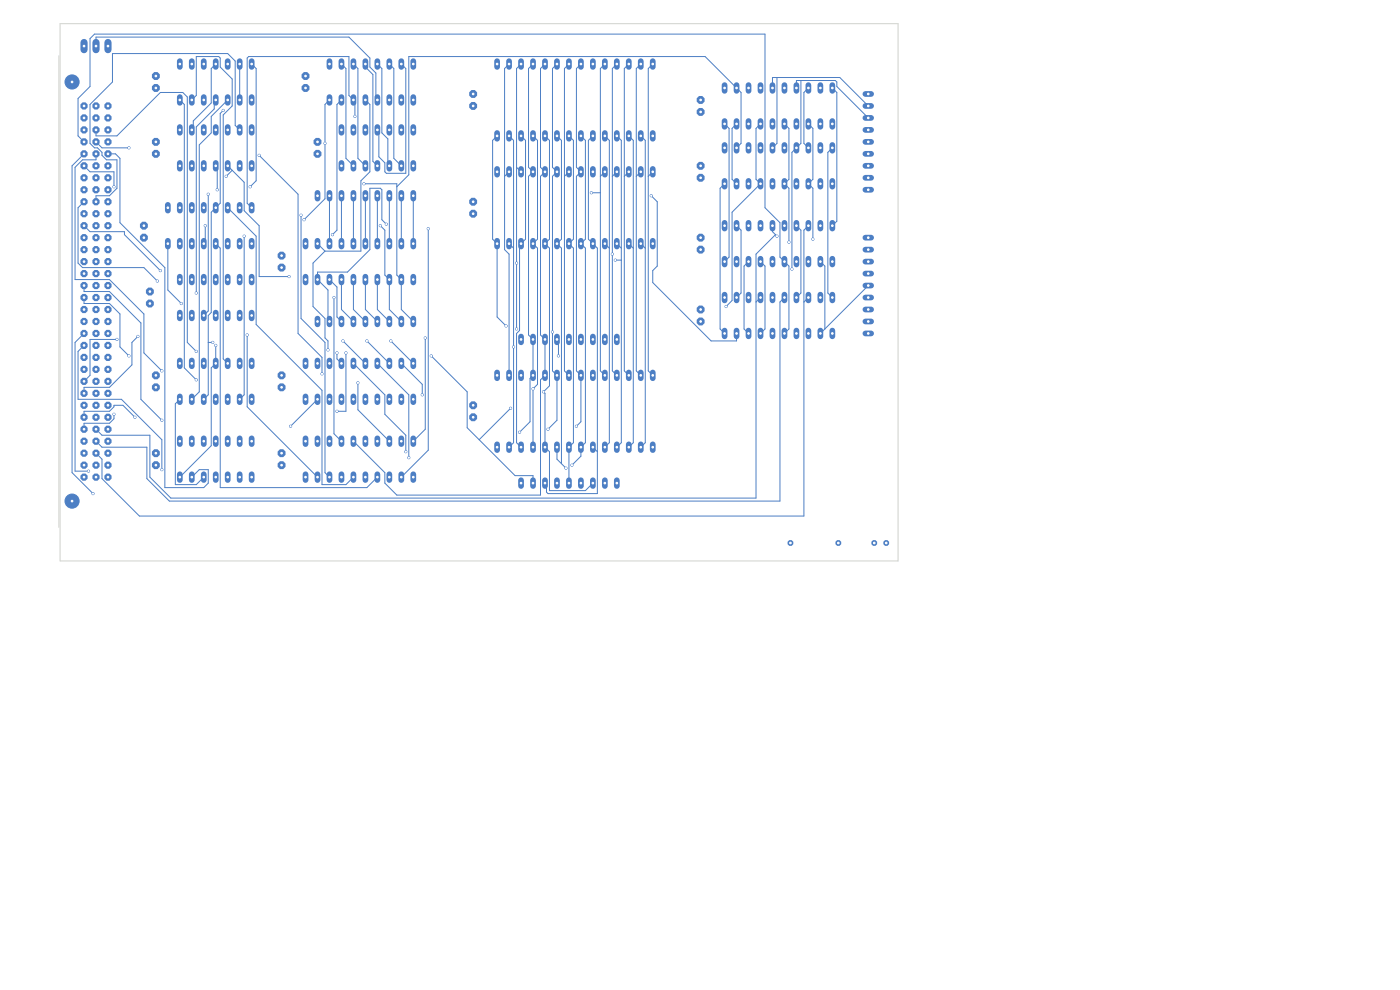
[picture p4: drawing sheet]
<svg xmlns="http://www.w3.org/2000/svg" width="297mm" height="210mm" viewBox="0 0 297 210" stroke-linecap="round" stroke-linejoin="round" font-family="sans-serif">
<g fill="none" stroke="#4d7fc4" stroke-width="1.2">
<path d="M38.1 26.9v1.3M38.1 34.6v1.2M40.7 26.9v1.3M40.7 34.6v1.2M43.2 26.9v1.3M43.2 34.6v1.2M45.8 26.9v1.3M45.8 34.6v1.2M48.3 26.9v1.3M48.3 34.6v1.2M50.8 26.9v1.3M50.8 34.6v1.2"/>
<path d="M53.4 26.9v1.3M53.4 34.6v1.2M153.7 30.8v1.2M153.7 38.4v1.2M156.3 30.8v1.2M156.3 38.4v1.2M158.8 30.8v1.2M158.8 38.4v1.2M161.3 30.8v1.2M161.3 38.4v1.2M163.9 30.8v1.2M163.9 38.4v1.2"/>
<path d="M166.4 30.8v1.2M166.4 38.4v1.2M169 30.8v1.2M169 38.4v1.2M171.5 30.8v1.2M171.5 38.4v1.2M174 30.8v1.2M174 38.4v1.2M176.6 30.8v1.2M176.6 38.4v1.2M35.6 43.5v1.2M35.6 51.1v1.2"/>
<path d="M38.1 43.5v1.2M38.1 51.1v1.2M38.1 58.7v1.2M40.7 43.5v1.2M40.7 51.1v1.2M40.7 58.7v1.2M43.2 43.5v1.2M43.2 51.1v1.2M43.2 58.7v1.2M45.8 43.5v1.2M45.8 51.1v1.2M45.8 58.7v1.2"/>
<path d="M48.3 43.5v1.2M48.3 51.1v1.2M48.3 58.7v1.2M50.8 43.5v1.2M50.8 51.1v1.2M50.8 58.7v1.2M53.4 43.5v1.2M53.4 51.1v1.2M53.4 58.7v1.2M183.6 58h1.2M183.6 55.5h1.2M183.6 53h1.2"/>
<path d="M183.6 50.4h1.2M38.1 66.3v1.2M40.7 66.3v1.2M43.2 66.3v1.2M45.8 66.3v1.2M48.3 66.3v1.2M50.8 66.3v1.2M53.4 66.3v1.2M183.6 70.7h1.2M183.6 68.2h1.2M183.6 65.7h1.2M183.6 63.1h1.2"/>
<path d="M183.6 60.6h1.2"/>
</g>
<g fill="#4d7fc4">
<circle cx="177.8" cy="115.2" r=".66"/>
<circle cx="167.7" cy="115.2" r=".66"/>
</g>
<g fill="none" stroke="#4d7fc4" stroke-width="1.2">
<path d="M67.4 67.6v1.2M69.9 67.6v1.2M72.4 67.6v1.2M75 67.6v1.2M77.5 67.6v1.2M80.1 67.6v1.2M82.6 67.6v1.2M85.1 67.6v1.2M87.7 67.6v1.2M105.5 79v1.2M108 79v1.2M110.5 79v1.2"/>
<path d="M113.1 79v1.2M115.6 79v1.2M118.2 79v1.2M120.7 79v1.2M123.2 79v1.2M125.8 79v1.2M128.3 79v1.2M130.9 79v1.2M133.4 79v1.2M135.9 79v1.2M138.5 79v1.2M105.5 94.3v1.2"/>
<path d="M108 94.3v1.2M110.5 94.3v1.2M113.1 94.3v1.2M115.6 94.3v1.2M118.2 94.3v1.2M120.7 94.3v1.2M123.2 94.3v1.2M125.8 94.3v1.2M128.3 94.3v1.2M130.9 94.3v1.2M133.4 94.3v1.2M135.9 94.3v1.2"/>
<path d="M138.5 94.3v1.2"/>
</g>
<g fill="#4d7fc4">
<circle cx="100.4" cy="45.3" r=".91"/>
<circle cx="100.4" cy="42.8" r=".91"/>
<circle cx="100.4" cy="88.5" r=".91"/>
<circle cx="100.4" cy="86" r=".91"/>
<circle cx="148.6" cy="23.7" r=".91"/>
<circle cx="148.6" cy="21.2" r=".91"/>
<circle cx="33.1" cy="82.2" r=".91"/>
<circle cx="33.1" cy="79.6" r=".91"/>
<circle cx="148.6" cy="53" r=".91"/>
<circle cx="148.6" cy="50.4" r=".91"/>
</g>
<g fill="none" stroke="#4d7fc4" stroke-width="1.2">
<path d="M38.1 93v1.2M40.7 93v1.2M43.2 93v1.2M45.8 93v1.2M48.3 93v1.2M50.8 93v1.2M53.4 93v1.2M38.1 100.6v1.2M40.7 100.6v1.2M43.2 100.6v1.2M45.8 100.6v1.2M48.3 100.6v1.2"/>
<path d="M50.8 100.6v1.2M53.4 100.6v1.2"/>
</g>
<g fill="#4d7fc4">
<circle cx="30.5" cy="50.4" r=".91"/>
<circle cx="30.5" cy="47.9" r=".91"/>
<circle cx="64.8" cy="18.7" r=".91"/>
<circle cx="64.8" cy="16.1" r=".91"/>
</g>
<path d="M110.5 101.9v1.2M113.1 101.9v1.2M115.6 101.9v1.2M118.2 101.9v1.2M120.7 101.9v1.2M123.2 101.9v1.2M125.8 101.9v1.2M128.3 101.9v1.2M130.9 101.9v1.2" fill="none" stroke="#4d7fc4" stroke-width="1.2"/>
<g fill="#4d7fc4">
<circle cx="33.1" cy="18.7" r=".91"/>
<circle cx="33.1" cy="16.1" r=".91"/>
</g>
<g fill="none" stroke="#4d7fc4" stroke-width="1.2">
<path d="M38.1 13v1.2M40.7 13v1.2M43.2 13v1.2M45.8 13v1.2M48.3 13v1.2M50.8 13v1.2M53.4 13v1.2M69.9 13v1.2M72.4 13v1.2M75 13v1.2M77.5 13v1.2M80.1 13v1.2"/>
<path d="M82.6 13v1.2M85.1 13v1.2M87.7 13v1.2M38.1 20.6v1.2M40.7 20.6v1.2M43.2 20.6v1.2M45.8 20.6v1.2M48.3 20.6v1.2M50.8 20.6v1.2M53.4 20.6v1.2M69.9 20.6v1.2M72.4 20.6v1.2"/>
<path d="M75 20.6v1.2M77.5 20.6v1.2M80.1 20.6v1.2M82.6 20.6v1.2M85.1 20.6v1.2M87.7 20.6v1.2M105.5 35.8v1.3M108 35.8v1.3M110.5 35.8v1.3M113.1 35.8v1.3M115.6 35.8v1.3M118.2 35.8v1.3"/>
<path d="M120.7 35.8v1.3M123.2 35.8v1.3M125.8 35.8v1.3M128.3 35.8v1.3M130.9 35.8v1.3M133.4 35.8v1.3M135.9 35.8v1.3M138.5 35.8v1.3M105.5 51.1v1.2M108 51.1v1.2M110.5 51.1v1.2M113.1 51.1v1.2"/>
<path d="M115.6 51.1v1.2M118.2 51.1v1.2M120.7 51.1v1.2M123.2 51.1v1.2M125.8 51.1v1.2M128.3 51.1v1.2M130.9 51.1v1.2M133.4 51.1v1.2M135.9 51.1v1.2M138.5 51.1v1.2M153.7 47.3v1.2M153.7 54.9v1.2"/>
<path d="M156.3 47.3v1.2M156.3 54.9v1.2M158.8 47.3v1.2M158.8 54.9v1.2M161.3 47.3v1.2M161.3 54.9v1.2M163.9 47.3v1.2M163.9 54.9v1.2M166.4 47.3v1.2M166.4 54.9v1.2M169 47.3v1.2M169 54.9v1.2"/>
<path d="M171.5 47.3v1.2M171.5 54.9v1.2M174 47.3v1.2M174 54.9v1.2M176.6 47.3v1.2M176.6 54.9v1.2"/>
</g>
<g fill="#4d7fc4">
<circle cx="188" cy="115.2" r=".66"/>
<circle cx="185.5" cy="115.2" r=".66"/>
</g>
<path d="M67.4 40.9v1.2M69.9 40.9v1.2M72.4 40.9v1.2M75 40.9v1.2M77.5 40.9v1.2M80.1 40.9v1.2M82.6 40.9v1.2M85.1 40.9v1.2M87.7 40.9v1.2" fill="none" stroke="#4d7fc4" stroke-width="1.2"/>
<path d="M17.8 9v1.5M20.4 9v1.5M22.9 9v1.5" fill="none" stroke="#4d7fc4" stroke-width="1.5"/>
<g fill="#4d7fc4">
<circle cx="100.4" cy="22.5" r=".91"/>
<circle cx="100.4" cy="19.9" r=".91"/>
<circle cx="33.1" cy="98.7" r=".91"/>
<circle cx="33.1" cy="96.1" r=".91"/>
</g>
<g fill="none" stroke="#4d7fc4" stroke-width="1.2">
<path d="M153.7 62.5v1.2M153.7 70.1v1.2M156.3 62.5v1.2M156.3 70.1v1.2M158.8 62.5v1.2M158.8 70.1v1.2M161.3 62.5v1.2M161.3 70.1v1.2M163.9 62.5v1.2M163.9 70.1v1.2M166.4 62.5v1.2M166.4 70.1v1.2"/>
<path d="M169 62.5v1.2M169 70.1v1.2M171.5 62.5v1.2M171.5 70.1v1.2M174 62.5v1.2M174 70.1v1.2M176.6 62.5v1.2M176.6 70.1v1.2"/>
</g>
<g fill="#4d7fc4">
<circle cx="31.8" cy="64.4" r=".91"/>
<circle cx="31.8" cy="61.8" r=".91"/>
</g>
<g fill="none" stroke="#4d7fc4" stroke-width="1.2">
<path d="M105.5 13v1.2M108 13v1.2M110.5 13v1.2M113.1 13v1.2M115.6 13v1.2M118.2 13v1.2M120.7 13v1.2M123.2 13v1.2M125.8 13v1.2M128.3 13v1.2M130.9 13v1.2M133.4 13v1.2"/>
<path d="M135.9 13v1.2M138.5 13v1.2M105.5 28.2v1.2M108 28.2v1.2M110.5 28.2v1.2M113.1 28.2v1.2M115.6 28.2v1.2M118.2 28.2v1.2M120.7 28.2v1.2M123.2 28.2v1.2M125.8 28.2v1.2M128.3 28.2v1.2"/>
<path d="M130.9 28.2v1.2M133.4 28.2v1.2M135.9 28.2v1.2M138.5 28.2v1.2M64.8 76.5v1.2M67.4 76.5v1.2M69.9 76.5v1.2M72.4 76.5v1.2M75 76.5v1.2M77.5 76.5v1.2M80.1 76.5v1.2M82.6 76.5v1.2"/>
<path d="M85.1 76.5v1.2M87.7 76.5v1.2M64.8 84.1v1.2M64.8 93v1.2M67.4 84.1v1.2M67.4 93v1.2M69.9 84.1v1.2M69.9 93v1.2M72.4 84.1v1.2M72.4 93v1.2M75 84.1v1.2M75 93v1.2"/>
<path d="M77.5 84.1v1.2M77.5 93v1.2M80.1 84.1v1.2M80.1 93v1.2M82.6 84.1v1.2M82.6 93v1.2M85.1 84.1v1.2M85.1 93v1.2M87.7 84.1v1.2M87.7 93v1.2M64.8 100.6v1.2M67.4 100.6v1.2"/>
<path d="M69.9 100.6v1.2M72.4 100.6v1.2M75 100.6v1.2M77.5 100.6v1.2M80.1 100.6v1.2M82.6 100.6v1.2M85.1 100.6v1.2M87.7 100.6v1.2"/>
</g>
<g fill="#4d7fc4" stroke="#4d7fc4" stroke-width=".21">
<circle cx="15.3" cy="106.3" r="1.5"/>
<circle cx="15.3" cy="17.4" r="1.5"/>
</g>
<g fill="#4d7fc4">
<circle cx="17.8" cy="101.2" r=".82"/>
<circle cx="17.8" cy="98.7" r=".82"/>
<circle cx="17.8" cy="96.1" r=".82"/>
<circle cx="17.8" cy="93.6" r=".82"/>
<circle cx="17.8" cy="91.1" r=".82"/>
<circle cx="17.8" cy="88.5" r=".82"/>
<circle cx="17.8" cy="86" r=".82"/>
<circle cx="17.8" cy="83.4" r=".82"/>
<circle cx="17.8" cy="80.9" r=".82"/>
<circle cx="17.8" cy="78.4" r=".82"/>
<circle cx="17.8" cy="75.8" r=".82"/>
<circle cx="17.8" cy="73.3" r=".82"/>
<circle cx="17.8" cy="70.7" r=".82"/>
<circle cx="17.8" cy="68.2" r=".82"/>
<circle cx="17.8" cy="65.7" r=".82"/>
<circle cx="17.8" cy="63.1" r=".82"/>
<circle cx="17.8" cy="60.6" r=".82"/>
<circle cx="17.8" cy="58" r=".82"/>
<circle cx="17.8" cy="55.5" r=".82"/>
<circle cx="17.8" cy="53" r=".82"/>
<circle cx="17.8" cy="50.4" r=".82"/>
<circle cx="17.8" cy="47.9" r=".82"/>
<circle cx="17.8" cy="45.3" r=".82"/>
<circle cx="17.8" cy="42.8" r=".82"/>
<circle cx="17.8" cy="40.3" r=".82"/>
<circle cx="17.8" cy="37.7" r=".82"/>
<circle cx="17.8" cy="35.2" r=".82"/>
<circle cx="17.8" cy="32.6" r=".82"/>
<circle cx="17.8" cy="30.1" r=".82"/>
<circle cx="17.8" cy="27.6" r=".82"/>
<circle cx="17.8" cy="25" r=".82"/>
<circle cx="17.8" cy="22.5" r=".82"/>
<circle cx="20.4" cy="101.2" r=".82"/>
<circle cx="20.4" cy="98.7" r=".82"/>
<circle cx="20.4" cy="96.1" r=".82"/>
<circle cx="20.4" cy="93.6" r=".82"/>
<circle cx="20.4" cy="91.1" r=".82"/>
<circle cx="20.4" cy="88.5" r=".82"/>
<circle cx="20.4" cy="86" r=".82"/>
<circle cx="20.4" cy="83.4" r=".82"/>
<circle cx="20.4" cy="80.9" r=".82"/>
<circle cx="20.4" cy="78.4" r=".82"/>
<circle cx="20.4" cy="75.8" r=".82"/>
<circle cx="20.4" cy="73.3" r=".82"/>
<circle cx="20.4" cy="70.7" r=".82"/>
<circle cx="20.4" cy="68.2" r=".82"/>
<circle cx="20.4" cy="65.7" r=".82"/>
<circle cx="20.4" cy="63.1" r=".82"/>
<circle cx="20.4" cy="60.6" r=".82"/>
<circle cx="20.4" cy="58" r=".82"/>
<circle cx="20.4" cy="55.5" r=".82"/>
<circle cx="20.4" cy="53" r=".82"/>
<circle cx="20.4" cy="50.4" r=".82"/>
<circle cx="20.4" cy="47.9" r=".82"/>
<circle cx="20.4" cy="45.3" r=".82"/>
<circle cx="20.4" cy="42.8" r=".82"/>
<circle cx="20.4" cy="40.3" r=".82"/>
<circle cx="20.4" cy="37.7" r=".82"/>
<circle cx="20.4" cy="35.2" r=".82"/>
<circle cx="20.4" cy="32.6" r=".82"/>
<circle cx="20.4" cy="30.1" r=".82"/>
<circle cx="20.4" cy="27.6" r=".82"/>
<circle cx="20.4" cy="25" r=".82"/>
<circle cx="20.4" cy="22.5" r=".82"/>
<circle cx="22.9" cy="101.2" r=".82"/>
<circle cx="22.9" cy="98.7" r=".82"/>
<circle cx="22.9" cy="96.1" r=".82"/>
<circle cx="22.9" cy="93.6" r=".82"/>
<circle cx="22.9" cy="91.1" r=".82"/>
<circle cx="22.9" cy="88.5" r=".82"/>
<circle cx="22.9" cy="86" r=".82"/>
<circle cx="22.9" cy="83.4" r=".82"/>
<circle cx="22.9" cy="80.9" r=".82"/>
<circle cx="22.9" cy="78.4" r=".82"/>
<circle cx="22.9" cy="75.8" r=".82"/>
<circle cx="22.9" cy="73.3" r=".82"/>
<circle cx="22.9" cy="70.7" r=".82"/>
<circle cx="22.9" cy="68.2" r=".82"/>
<circle cx="22.9" cy="65.7" r=".82"/>
<circle cx="22.9" cy="63.1" r=".82"/>
<circle cx="22.9" cy="60.6" r=".82"/>
<circle cx="22.9" cy="58" r=".82"/>
<circle cx="22.9" cy="55.5" r=".82"/>
<circle cx="22.9" cy="53" r=".82"/>
<circle cx="22.9" cy="50.4" r=".82"/>
<circle cx="22.9" cy="47.9" r=".82"/>
<circle cx="22.9" cy="45.3" r=".82"/>
<circle cx="22.9" cy="42.8" r=".82"/>
<circle cx="22.9" cy="40.3" r=".82"/>
<circle cx="22.9" cy="37.7" r=".82"/>
<circle cx="22.9" cy="35.2" r=".82"/>
<circle cx="22.9" cy="32.6" r=".82"/>
<circle cx="22.9" cy="30.1" r=".82"/>
<circle cx="22.9" cy="27.6" r=".82"/>
<circle cx="22.9" cy="25" r=".82"/>
<circle cx="22.9" cy="22.5" r=".82"/>
<circle cx="59.7" cy="98.7" r=".91"/>
<circle cx="59.7" cy="96.1" r=".91"/>
<circle cx="33.1" cy="32.6" r=".91"/>
<circle cx="33.1" cy="30.1" r=".91"/>
</g>
<g fill="none" stroke="#4d7fc4" stroke-width="1.2">
<path d="M72.4 26.9v1.3M72.4 34.6v1.2M75 26.9v1.3M75 34.6v1.2M77.5 26.9v1.3M77.5 34.6v1.2M80.1 26.9v1.3M80.1 34.6v1.2M82.6 26.9v1.3M82.6 34.6v1.2M85.1 26.9v1.3M85.1 34.6v1.2"/>
<path d="M87.7 26.9v1.3M87.7 34.6v1.2M64.8 51.1v1.2M64.8 58.7v1.2M67.4 51.1v1.2M67.4 58.7v1.2M69.9 51.1v1.2M69.9 58.7v1.2M72.4 51.1v1.2M72.4 58.7v1.2M75 51.1v1.2M75 58.7v1.2"/>
<path d="M77.5 51.1v1.2M77.5 58.7v1.2M80.1 51.1v1.2M80.1 58.7v1.2M82.6 51.1v1.2M82.6 58.7v1.2M85.1 51.1v1.2M85.1 58.7v1.2M87.7 51.1v1.2M87.7 58.7v1.2M110.5 71.4v1.2M113.1 71.4v1.2"/>
<path d="M115.6 71.4v1.2M118.2 71.4v1.2M120.7 71.4v1.2M123.2 71.4v1.2M125.8 71.4v1.2M128.3 71.4v1.2M130.9 71.4v1.2"/>
</g>
<g fill="#4d7fc4">
<circle cx="148.6" cy="37.7" r=".91"/>
<circle cx="148.6" cy="35.2" r=".91"/>
<circle cx="59.7" cy="82.2" r=".91"/>
<circle cx="59.7" cy="79.6" r=".91"/>
<circle cx="67.4" cy="32.6" r=".91"/>
<circle cx="67.4" cy="30.1" r=".91"/>
<circle cx="148.6" cy="68.2" r=".91"/>
<circle cx="148.6" cy="65.7" r=".91"/>
</g>
<g fill="none" stroke="#4d7fc4" stroke-width="1.2">
<path d="M153.7 18.1v1.2M156.3 18.1v1.2M158.8 18.1v1.2M161.3 18.1v1.2M163.9 18.1v1.2M166.4 18.1v1.2M169 18.1v1.2M171.5 18.1v1.2M174 18.1v1.2M176.6 18.1v1.2M153.7 25.7v1.2M156.3 25.7v1.2"/>
<path d="M158.8 25.7v1.2M161.3 25.7v1.2M163.9 25.7v1.2M166.4 25.7v1.2M169 25.7v1.2M171.5 25.7v1.2M174 25.7v1.2M176.6 25.7v1.2M38.1 76.5v1.2M40.7 76.5v1.2M43.2 76.5v1.2M45.8 76.5v1.2"/>
<path d="M48.3 76.5v1.2M50.8 76.5v1.2M53.4 76.5v1.2M38.1 84.1v1.2M40.7 84.1v1.2M43.2 84.1v1.2M45.8 84.1v1.2M48.3 84.1v1.2M50.8 84.1v1.2M53.4 84.1v1.2"/>
</g>
<g fill="#4d7fc4">
<circle cx="59.7" cy="56.8" r=".91"/>
<circle cx="59.7" cy="54.2" r=".91"/>
</g>
<path d="M183.6 19.9h1.2M183.6 37.7h1.2M183.6 35.2h1.2M183.6 32.6h1.2M183.6 30.1h1.2M183.6 27.6h1.2M183.6 25h1.2M183.6 22.5h1.2M183.6 40.3h1.2" fill="none" stroke="#4d7fc4" stroke-width="1.2"/>
<g fill="#4d7fc4" stroke="#4d7fc4" stroke-width=".21">
<circle cx="82" cy="47.6" r=".23"/>
<circle cx="154" cy="65" r=".23"/>
<circle cx="34" cy="57.4" r=".23"/>
<circle cx="172.4" cy="50.7" r=".23"/>
<circle cx="33.4" cy="59.6" r=".23"/>
<circle cx="168" cy="57.1" r=".23"/>
<circle cx="80.7" cy="47.9" r=".23"/>
<circle cx="19.7" cy="104.7" r=".23"/>
<circle cx="164.8" cy="50.1" r=".23"/>
<circle cx="73.4" cy="74.9" r=".23"/>
<circle cx="71.5" cy="87.2" r=".23"/>
<circle cx="167.4" cy="51.4" r=".23"/>
<circle cx="77.2" cy="39" r=".23"/>
<circle cx="138.2" cy="41.5" r=".23"/>
<circle cx="24.2" cy="39.6" r=".23"/>
<circle cx="61.6" cy="90.4" r=".23"/>
<circle cx="24.2" cy="87.9" r=".23"/>
<circle cx="28.6" cy="88.5" r=".23"/>
<circle cx="82.9" cy="72.3" r=".23"/>
<circle cx="77.8" cy="72.3" r=".23"/>
<circle cx="29.3" cy="71.4" r=".23"/>
<circle cx="24.8" cy="72" r=".23"/>
<circle cx="72.8" cy="72.3" r=".23"/>
<circle cx="71.5" cy="74.9" r=".23"/>
<circle cx="52.4" cy="71.1" r=".23"/>
<circle cx="34.3" cy="99.6" r=".23"/>
<circle cx="18.8" cy="99.9" r=".23"/>
<circle cx="90.2" cy="71.7" r=".23"/>
<circle cx="75.9" cy="81.2" r=".23"/>
<circle cx="27.4" cy="75.5" r=".23"/>
<circle cx="34.3" cy="89.1" r=".23"/>
<circle cx="41.6" cy="62.2" r=".23"/>
<circle cx="70.8" cy="63.1" r=".23"/>
<circle cx="61.3" cy="58.7" r=".23"/>
<circle cx="48" cy="37.4" r=".23"/>
<circle cx="27.4" cy="31.4" r=".23"/>
<circle cx="45.8" cy="73.3" r=".23"/>
<circle cx="69.6" cy="74.2" r=".23"/>
<circle cx="34.3" cy="78.7" r=".23"/>
<circle cx="41.6" cy="74.5" r=".23"/>
<circle cx="108.3" cy="86.6" r=".23"/>
<circle cx="91.5" cy="75.5" r=".23"/>
<circle cx="86.1" cy="95.8" r=".23"/>
<circle cx="86.7" cy="97.1" r=".23"/>
<circle cx="121.3" cy="98.7" r=".23"/>
<circle cx="89.6" cy="83.8" r=".23"/>
<circle cx="120.1" cy="99.3" r=".23"/>
<circle cx="115.3" cy="83.1" r=".23"/>
<circle cx="113.1" cy="82.5" r=".23"/>
<circle cx="110.2" cy="91.7" r=".23"/>
<circle cx="118.5" cy="75.5" r=".23"/>
<circle cx="122.3" cy="90.4" r=".23"/>
<circle cx="117.2" cy="70.4" r=".23"/>
<circle cx="116.3" cy="91.1" r=".23"/>
<circle cx="43.5" cy="47.9" r=".23"/>
<circle cx="68.9" cy="30.4" r=".23"/>
<circle cx="108.9" cy="73.6" r=".23"/>
<circle cx="64.5" cy="46.6" r=".23"/>
<circle cx="70.5" cy="49.8" r=".23"/>
<circle cx="109.6" cy="55.8" r=".23"/>
<circle cx="109.6" cy="69.8" r=".23"/>
<circle cx="75.3" cy="24.7" r=".23"/>
<circle cx="107.4" cy="69.1" r=".23"/>
<circle cx="45.1" cy="72.6" r=".23"/>
<circle cx="47.4" cy="23.4" r=".23"/>
<circle cx="130.5" cy="55.2" r=".23"/>
<circle cx="129.9" cy="53.9" r=".23"/>
<circle cx="125.5" cy="40.9" r=".23"/>
<circle cx="46.1" cy="40.3" r=".23"/>
<circle cx="90.9" cy="48.5" r=".23"/>
<circle cx="63.9" cy="45.7" r=".23"/>
<circle cx="38.5" cy="64.4" r=".23"/>
<circle cx="41.6" cy="80.6" r=".23"/>
<circle cx="68.3" cy="79.3" r=".23"/>
<circle cx="55" cy="33" r=".23"/>
<circle cx="53.1" cy="39.6" r=".23"/>
<circle cx="44.2" cy="41.2" r=".23"/>
<circle cx="51.8" cy="50.1" r=".23"/>
</g>
<g fill="none" stroke="#4d7fc4" stroke-width=".21">
<path d="M20.4 9.8v-1.9h53.6l4.5 4.4v1.9l1.2 1.3v5.4l.4 .3M45.8 13.6l-1 .9v7.3l-3.8 3.9v1.5l-.3 .4M50.8 13.6v7.6M53.4 13.6l.9 .9v23.9l-1.2 1.2M72.4 13.6l1 .9v19.1l1.6 1.6M75 13.6l.9 .9v19.1l1.6 1.6M77.5 13.6v.6l1.6 1.6v18.4l1 1M80.1 13.6l.9 .9v13.7l1.3 1.3v5.4l.3 .3M82.6 13.6l.9 .9v19.1l1.6 1.6M85.1 13.6l1 .9v22.3h-4.1l-.4-.4v-1.9l-1.2-1.2v-5.4l-.3-.3M108 13.6l-1 .9v38.5l1 .9v25.7M110.5 13.6l-.9 .9v55.3"/>
<path d="M113.1 13.6l-1 .9v21l1 .9-1 1v33.7l1 .9v7.6l-.7 .7v9.2l-2.2 2.2M115.6 13.6l-.9 .9v21l.9 .9-.9 1v33.7l.9 .9v7.6l-.9 1v24.4h-30.5l-2.6-2.5v-2.2l-6.6-6.7M118.2 13.6l-1 .9v21l1 .9-1 1v41.3l1 .9v9.6l-1.9 1.9M120.7 13.6l-1 .9v64.2l1 .9M123.2 13.6l-.9 .9v21l.9 .9-.9 1v41.3l.9 .9v9.9l-.9 .9M128.3 13.6l-.9 .9v64.2l.9 .9M130.9 13.6l-1 .9v64.2l1 .9M133.4 13.6l-1 .9v64.2l1 .9M135.9 13.6l-.9 .9v64.2l.9 .9M138.5 13.6l-1 .9v64.2l1 .9M163.9 18.7v-2.3h14.3l6 6.1M164.8 16.4v14l-.9 1"/>
<path d="M169 18.7v-1.6h8.2l.3 .3v.9l6.7 6.7M169.9 17.1v13.3l-1.9 1.9v24.8M171.5 18.7l-1 .9v10.8l1 1M176.6 18.7l.9 .9v27.3l-.9 1M17.8 30.1l-1.2-1.3v-7.9l2.5-2.6v-10.1l.9-1h142.3v36.9l3.2 3.1v7.3l1.9 1.9v13.4l-1 .9M17.8 32.6l-2.5 2.6v65.1l4.4 4.4M17.8 35.2l1.3 1.2h5.1v3.2M20.4 32.6v1.3h-2.9l-1.6 1.6v23.8h7.3l7.3 7.3v8.3l3.8 3.8M20.4 27.6v1.2h4.4l9.2-9.2h4.8l.9 1v52l1.9 1.9M20.4 30.1l1.2 1.3h5.8M22.9 32.6h1.6l.9 1v13.6l9.6 9.6v46.6h8.2l1-.9v-2.9h-1.9l-1.6 1.6M38.1 21.2l1 1v55.8l2.5 2.6"/>
<path d="M40.7 21.2l.9-.9v-8.3h4.8l.3 .3v1.9l2.6 2.6v5.7l-1.9 1.9v51.7l.9 1M45.8 21.2l-.4 .3v1.6l-3.8 3.8v35.3M45.8 35.2l.3 .3v4.8M47.4 23.4l-.7 .7v19l-1.9 1.9v21.3l-.6 .6v16.9l-1 .9M48.3 35.2l1 .9M48.3 21.2l-3.5 3.5v3.5l-2.5 2.5v52.4l-1.6 1.6M49.3 36.1l-1.3 1.3M49.3 36.1l2.5 2.6v6l3.2 3.2v10.8h6.3M50.8 27.6l-.9-1v-13.6l-1.6-1.6h-24.4v6l-4.8 4.8v8.2l.9 1h.7l.9 .9v.7l1 .9h2.2v6l-1.6 1.6h-2.8v1.3M55 33l8.2 8.2v29.5l5.1 5.1v3.5M69.9 21.2l-1 1v20l-4.4 4.4M72.4 21.2l-.9 1v26.6l-1 1"/>
<path d="M75.3 24.7v-3.2l-1.3-1.2v-8.3h-21.2l-.4 .3v30.8l1 1M77.2 39h7v19.4l.9 .9v6.4l2.6 2.5M77.5 21.2l1 1v14.2l-1.9 2v14.9h-7.7M105.5 28.8l-1 1v20.9l1 1v15.5l1.9 1.9M108 28.8l.9 1v64.1l-.9 1M108 36.4l-1 1M109.6 35.5l.9 .9M110.5 28.8l1 1v20.9l-1.3 1.3v18.1l-.6 .6v23.2l.9 1M113.1 28.8l.9 1v20.9l-.9 1 .9 .9v28.9l-.9 1v12.4M115.6 28.8l1 1v20.9l-1 1 1 .9v29.2l-1.3 1.3 .3 .3v11.5l1 .9v8.3h7.6l1.6-1.6M118.2 28.8l.9 1v20.9l-.9 1 .9 .9v45.8M120.7 28.8l.9 1v20.9l-.9 1 .9 .9v41.3l-.9 1v7.6"/>
<path d="M120.7 36.4l-1 1M123.2 28.8l1 1v20.9l-1 1 1 .9v41.3l-1 1v1.9l-1.9 1.9M125.8 28.8l-1 1v20.9l1.9 1.9v52.1h-10.4l-.4-.3v-1.6l-.3-.3M128.3 28.8l1 1v64.1l-1 1M128.3 36.4l-.9 1M130.9 36.4l-1 1M130.9 28.8l.9 1v64.1l-.9 1M133.4 36.4l-1 1M133.4 28.8l.9 1v64.1l-.9 1M135.9 28.8l1 1v64.1l-1 1M135.9 36.4l-.9 1M138.5 36.4l-1 1"/>
<path d="M153.7 26.3l1 .9v27.3l-1 1M153.7 39l-.9 .9v29.9l.9 .9M156.3 26.3l-1 .9v10.8l1 1M156.3 31.4l.9-1v-10.8l-7.6-7.6h-62.9v25.1l-2.5 2.5M161.3 26.3l-.9 .9v10.8l.9 1-6 6v18.8l-1.3 1.2M166.4 26.3l1 .9v10.8l-1 1 1 .9v11.5M171.5 26.3l.9 .9v10.8l-.9 1 .9 .9v10.8M176.6 31.4l-1 .9v29.9l1 .9M17.8 47.9l1.3 1.2h7.3v.7l7.6 7.6M17.8 42.8l-1.2 1.3v11.7l.9 1h13l2.9 2.8M35.6 51.7v9.8l2.9 2.9M43.5 47.9v3.5l-.3 .3"/>
<path d="M44.2 41.2v24.8l-1 .9M45.8 51.7l.9 .9v50.8h31.1l2.3-2.2M48.3 44.1l6 6v18.7l14 14v20h5.1l1.6-1.6M51.8 50.1v33.7l-1 .9M63.9 45.7v21.9l5 5v27.7l1 .9M67.4 51.7l1.5 1.6M68.9 53.3l-2.5 2.5v9.2l2.5 2.6v4.1l.7 .6v1.9M69.9 59.3l1.6 1.6v6.3l.9 1M69.9 41.5v10.2M72.4 59.3v6.4l2.6 2.5M72.4 41.5v10.2M75 59.3v6.4l2.5 2.5"/>
<path d="M75 41.5v10.2M77.5 59.3v6.4l2.6 2.5M77.5 41.5v10.2M80.1 59.3v6.4l2.5 2.5M80.1 41.5v10.2M80.7 47.9l.9 .9v9.6l1 .9v6.4l2.5 2.5M82 47.6l-1-1v-6.3l-.3-.4h-2.2v13.1l-4.8 4.7h-6.3v1.6l2.2 2.2v6.4l.3 .3M82.6 41.5v10.2M85.1 41.5v10.2M87.7 41.5v10.2M90.9 48.5v47l-5.8 5.7M108 51.7l.9 .9"/>
<path d="M125.5 40.9h1.9M128.3 51.7l1 .9M130.5 55.2h1.3M130.9 51.7l.9 .9M133.4 51.7l.9 .9M135.9 51.7l1 .9M138.2 41.5l1.2 1.3v13.6l-.9 1v2.5l12.4 12.4h5.4v-1.6M156.3 47.9l.9 .9v13.4l-.9 .9M158.8 55.5l-1 .9v13.4l1 .9M161.3 55.5l1 .9v13.4l-1 .9M163.9 47.9v1.2l.9 1M164.5 49.8l-4.1 4.1v51.8h-124.2l-4.4-4.5v-8.9h-10.2l-1.2-1.2"/>
<path d="M169 47.9l.9 .9v13.4l-.9 .9M171.5 47.9l-1 .9v60.7h-140.9l-8-8v-4.1l-1.2-1.3M174 55.5l1 .9v13.4M17.8 73.3l-1.2 1.2v10.2h9.2l8.5 8.6v6.3M17.8 60.6v1.2h5.4l6.7 6.7v16.2l4.4 4.5M17.8 63.1v1.3h5.4l2.2 2.2v7l2 1.9M17.8 70.7l-1.9 1.9v27.3h2.9M24.8 72h-5.7v7.6l-1.3 1.3M29.3 71.4l-1.3 1.2v4.8l-4.8 4.8h-5.4v1.2M44.2 72.6h.9M45.8 73.3v3.8l-1 .9v16.5l-6.7 6.7M52.4 71.1v15.2l15 14.9"/>
<path d="M70.8 63.1v28.9l1.6 1.6M71.5 74.9v1.2l.9 1M72.8 72.3l4.7 4.8M73.4 74.9v12.3h-1.9M75 77.1l6.6 6.7v4.1l4.5 4.4v3.5M77.8 72.3l4.8 4.8M80.1 77.1l6.6 6.7v13.3M82.9 72.3l4.8 4.8M85.1 77.1l4.5 4.4v2.3M90.2 71.7v19.4l-2.5 2.5M91.5 75.5l7.6 7.6v7.6l10.2 10.2h3.8v1.6M118.2 72l.3 .3v3.2"/>
<path d="M161.3 63.1l-.9 1M166.4 63.1l-.9 1v42.2h-129.6l-4.7-4.8v-6.6h-9.6l-1.2-1.3M171.5 63.1l-1 1M184.2 60.6l-10.2 10.1M17.8 88.5v-1.3h5.4l1-.9v-.3h1.9l2.5 2.5M24.2 87.9v.9l-1 1h-5.4v1.3M38.1 84.7l-.9 1v17.1h4.4l1.6-1.6M67.4 84.7l-5.8 5.7M75.9 81.2v5.7l6.7 6.7M108.3 86.6l-6.7 6.7M118.2 94.9v2.5l1.9 1.9M125.8 94.9l.9 .9"/>
</g>
<path d="M12.5 11.8v100.1M12.7 5h177.8v114h-177.8z" fill="none" stroke="#d0d2cd" stroke-width=".21"/>
<g fill="#fff" stroke="#fff" stroke-width=".21">
<circle cx="82" cy="47.6" r=".13"/>
<circle cx="154" cy="65" r=".13"/>
<circle cx="34" cy="57.4" r=".13"/>
<circle cx="172.4" cy="50.7" r=".13"/>
<circle cx="33.4" cy="59.6" r=".13"/>
<circle cx="168" cy="57.1" r=".13"/>
<circle cx="80.7" cy="47.9" r=".13"/>
<circle cx="19.7" cy="104.7" r=".13"/>
<circle cx="164.8" cy="50.1" r=".13"/>
<circle cx="73.4" cy="74.9" r=".13"/>
<circle cx="71.5" cy="87.2" r=".13"/>
<circle cx="167.4" cy="51.4" r=".13"/>
<circle cx="77.2" cy="39" r=".13"/>
<circle cx="138.2" cy="41.5" r=".13"/>
<circle cx="24.2" cy="39.6" r=".13"/>
<circle cx="61.6" cy="90.4" r=".13"/>
<circle cx="24.2" cy="87.9" r=".13"/>
<circle cx="28.6" cy="88.5" r=".13"/>
<circle cx="82.9" cy="72.3" r=".13"/>
<circle cx="77.8" cy="72.3" r=".13"/>
<circle cx="29.3" cy="71.4" r=".13"/>
<circle cx="24.8" cy="72" r=".13"/>
<circle cx="72.8" cy="72.3" r=".13"/>
<circle cx="71.5" cy="74.9" r=".13"/>
<circle cx="52.4" cy="71.1" r=".13"/>
<circle cx="34.3" cy="99.6" r=".13"/>
<circle cx="18.8" cy="99.9" r=".13"/>
<circle cx="90.2" cy="71.7" r=".13"/>
<circle cx="75.9" cy="81.2" r=".13"/>
<circle cx="27.4" cy="75.5" r=".13"/>
<circle cx="34.3" cy="89.1" r=".13"/>
<circle cx="41.6" cy="62.2" r=".13"/>
<circle cx="70.8" cy="63.1" r=".13"/>
<circle cx="61.3" cy="58.7" r=".13"/>
<circle cx="48" cy="37.4" r=".13"/>
<circle cx="27.4" cy="31.4" r=".13"/>
<circle cx="45.8" cy="73.3" r=".13"/>
<circle cx="69.6" cy="74.2" r=".13"/>
<circle cx="34.3" cy="78.7" r=".13"/>
<circle cx="41.6" cy="74.5" r=".13"/>
<circle cx="108.3" cy="86.6" r=".13"/>
<circle cx="91.5" cy="75.5" r=".13"/>
<circle cx="86.1" cy="95.8" r=".13"/>
<circle cx="86.7" cy="97.1" r=".13"/>
<circle cx="121.3" cy="98.7" r=".13"/>
<circle cx="89.6" cy="83.8" r=".13"/>
<circle cx="120.1" cy="99.3" r=".13"/>
<circle cx="115.3" cy="83.1" r=".13"/>
<circle cx="113.1" cy="82.5" r=".13"/>
<circle cx="110.2" cy="91.7" r=".13"/>
<circle cx="118.5" cy="75.5" r=".13"/>
<circle cx="122.3" cy="90.4" r=".13"/>
<circle cx="117.2" cy="70.4" r=".13"/>
<circle cx="116.3" cy="91.1" r=".13"/>
<circle cx="43.5" cy="47.9" r=".13"/>
<circle cx="68.9" cy="30.4" r=".13"/>
<circle cx="108.9" cy="73.6" r=".13"/>
<circle cx="64.5" cy="46.6" r=".13"/>
<circle cx="70.5" cy="49.8" r=".13"/>
<circle cx="109.6" cy="55.8" r=".13"/>
<circle cx="109.6" cy="69.8" r=".13"/>
<circle cx="75.3" cy="24.7" r=".13"/>
<circle cx="107.4" cy="69.1" r=".13"/>
<circle cx="45.1" cy="72.6" r=".13"/>
<circle cx="47.4" cy="23.4" r=".13"/>
<circle cx="130.5" cy="55.2" r=".13"/>
<circle cx="129.9" cy="53.9" r=".13"/>
<circle cx="125.5" cy="40.9" r=".13"/>
<circle cx="46.1" cy="40.3" r=".13"/>
<circle cx="90.9" cy="48.5" r=".13"/>
<circle cx="63.9" cy="45.7" r=".13"/>
<circle cx="38.5" cy="64.4" r=".13"/>
<circle cx="41.6" cy="80.6" r=".13"/>
<circle cx="68.3" cy="79.3" r=".13"/>
<circle cx="55" cy="33" r=".13"/>
<circle cx="53.1" cy="39.6" r=".13"/>
<circle cx="44.2" cy="41.2" r=".13"/>
<circle cx="51.8" cy="50.1" r=".13"/>
<circle cx="184.2" cy="70.7" r=".17"/>
<circle cx="184.2" cy="68.2" r=".17"/>
<circle cx="184.2" cy="65.7" r=".17"/>
<circle cx="184.2" cy="63.1" r=".17"/>
<circle cx="184.2" cy="60.6" r=".17"/>
<circle cx="184.2" cy="58" r=".17"/>
<circle cx="184.2" cy="55.5" r=".17"/>
<circle cx="184.2" cy="53" r=".17"/>
<circle cx="184.2" cy="50.4" r=".17"/>
<circle cx="38.1" cy="35.2" r=".17"/>
<circle cx="40.7" cy="35.2" r=".17"/>
<circle cx="43.2" cy="35.2" r=".17"/>
<circle cx="45.8" cy="35.2" r=".17"/>
<circle cx="48.3" cy="35.2" r=".17"/>
<circle cx="50.8" cy="35.2" r=".17"/>
<circle cx="53.4" cy="35.2" r=".17"/>
<circle cx="53.4" cy="27.6" r=".17"/>
<circle cx="50.8" cy="27.6" r=".17"/>
<circle cx="48.3" cy="27.6" r=".17"/>
<circle cx="45.8" cy="27.6" r=".17"/>
<circle cx="43.2" cy="27.6" r=".17"/>
<circle cx="40.7" cy="27.6" r=".17"/>
<circle cx="38.1" cy="27.6" r=".17"/>
<circle cx="153.7" cy="39" r=".17"/>
<circle cx="156.3" cy="39" r=".17"/>
<circle cx="158.8" cy="39" r=".17"/>
<circle cx="161.3" cy="39" r=".17"/>
<circle cx="163.9" cy="39" r=".17"/>
<circle cx="166.4" cy="39" r=".17"/>
<circle cx="169" cy="39" r=".17"/>
<circle cx="171.5" cy="39" r=".17"/>
<circle cx="174" cy="39" r=".17"/>
<circle cx="176.6" cy="39" r=".17"/>
<circle cx="176.6" cy="31.4" r=".17"/>
<circle cx="174" cy="31.4" r=".17"/>
<circle cx="171.5" cy="31.4" r=".17"/>
<circle cx="169" cy="31.4" r=".17"/>
<circle cx="166.4" cy="31.4" r=".17"/>
<circle cx="163.9" cy="31.4" r=".17"/>
<circle cx="161.3" cy="31.4" r=".17"/>
<circle cx="158.8" cy="31.4" r=".17"/>
<circle cx="156.3" cy="31.4" r=".17"/>
<circle cx="153.7" cy="31.4" r=".17"/>
<circle cx="38.1" cy="66.9" r=".17"/>
<circle cx="40.7" cy="66.9" r=".17"/>
<circle cx="43.2" cy="66.9" r=".17"/>
<circle cx="45.8" cy="66.9" r=".17"/>
<circle cx="48.3" cy="66.9" r=".17"/>
<circle cx="50.8" cy="66.9" r=".17"/>
<circle cx="53.4" cy="66.9" r=".17"/>
<circle cx="53.4" cy="59.3" r=".17"/>
<circle cx="50.8" cy="59.3" r=".17"/>
<circle cx="48.3" cy="59.3" r=".17"/>
<circle cx="45.8" cy="59.3" r=".17"/>
<circle cx="43.2" cy="59.3" r=".17"/>
<circle cx="40.7" cy="59.3" r=".17"/>
<circle cx="38.1" cy="59.3" r=".17"/>
<circle cx="35.6" cy="51.7" r=".17"/>
<circle cx="38.1" cy="51.7" r=".17"/>
<circle cx="40.7" cy="51.7" r=".17"/>
<circle cx="43.2" cy="51.7" r=".17"/>
<circle cx="45.8" cy="51.7" r=".17"/>
<circle cx="48.3" cy="51.7" r=".17"/>
<circle cx="50.8" cy="51.7" r=".17"/>
<circle cx="53.4" cy="51.7" r=".17"/>
<circle cx="53.4" cy="44.1" r=".17"/>
<circle cx="50.8" cy="44.1" r=".17"/>
<circle cx="48.3" cy="44.1" r=".17"/>
<circle cx="45.8" cy="44.1" r=".17"/>
<circle cx="43.2" cy="44.1" r=".17"/>
<circle cx="40.7" cy="44.1" r=".17"/>
<circle cx="38.1" cy="44.1" r=".17"/>
<circle cx="35.6" cy="44.1" r=".17"/>
<circle cx="177.8" cy="115.2" r=".17"/>
<circle cx="167.7" cy="115.2" r=".17"/>
<circle cx="67.4" cy="68.2" r=".17"/>
<circle cx="69.9" cy="68.2" r=".17"/>
<circle cx="72.4" cy="68.2" r=".17"/>
<circle cx="75" cy="68.2" r=".17"/>
<circle cx="77.5" cy="68.2" r=".17"/>
<circle cx="80.1" cy="68.2" r=".17"/>
<circle cx="82.6" cy="68.2" r=".17"/>
<circle cx="85.1" cy="68.2" r=".17"/>
<circle cx="87.7" cy="68.2" r=".17"/>
<circle cx="105.5" cy="94.9" r=".17"/>
<circle cx="108" cy="94.9" r=".17"/>
<circle cx="110.5" cy="94.9" r=".17"/>
<circle cx="113.1" cy="94.9" r=".17"/>
<circle cx="115.6" cy="94.9" r=".17"/>
<circle cx="118.2" cy="94.9" r=".17"/>
<circle cx="120.7" cy="94.9" r=".17"/>
<circle cx="123.2" cy="94.9" r=".17"/>
<circle cx="125.8" cy="94.9" r=".17"/>
<circle cx="128.3" cy="94.9" r=".17"/>
<circle cx="130.9" cy="94.9" r=".17"/>
<circle cx="133.4" cy="94.9" r=".17"/>
<circle cx="135.9" cy="94.9" r=".17"/>
<circle cx="138.5" cy="94.9" r=".17"/>
<circle cx="138.5" cy="79.6" r=".17"/>
<circle cx="135.9" cy="79.6" r=".17"/>
<circle cx="133.4" cy="79.6" r=".17"/>
<circle cx="130.9" cy="79.6" r=".17"/>
<circle cx="128.3" cy="79.6" r=".17"/>
<circle cx="125.8" cy="79.6" r=".17"/>
<circle cx="123.2" cy="79.6" r=".17"/>
<circle cx="120.7" cy="79.6" r=".17"/>
<circle cx="118.2" cy="79.6" r=".17"/>
<circle cx="115.6" cy="79.6" r=".17"/>
<circle cx="113.1" cy="79.6" r=".17"/>
<circle cx="110.5" cy="79.6" r=".17"/>
<circle cx="108" cy="79.6" r=".17"/>
<circle cx="105.5" cy="79.6" r=".17"/>
<circle cx="100.4" cy="45.3" r=".17"/>
<circle cx="100.4" cy="42.8" r=".17"/>
<circle cx="100.4" cy="88.5" r=".17"/>
<circle cx="100.4" cy="86" r=".17"/>
<circle cx="148.6" cy="23.7" r=".17"/>
<circle cx="148.6" cy="21.2" r=".17"/>
<circle cx="33.1" cy="82.2" r=".17"/>
<circle cx="33.1" cy="79.6" r=".17"/>
<circle cx="148.6" cy="53" r=".17"/>
<circle cx="148.6" cy="50.4" r=".17"/>
<circle cx="38.1" cy="101.2" r=".17"/>
<circle cx="40.7" cy="101.2" r=".17"/>
<circle cx="43.2" cy="101.2" r=".17"/>
<circle cx="45.8" cy="101.2" r=".17"/>
<circle cx="48.3" cy="101.2" r=".17"/>
<circle cx="50.8" cy="101.2" r=".17"/>
<circle cx="53.4" cy="101.2" r=".17"/>
<circle cx="53.4" cy="93.6" r=".17"/>
<circle cx="50.8" cy="93.6" r=".17"/>
<circle cx="48.3" cy="93.6" r=".17"/>
<circle cx="45.8" cy="93.6" r=".17"/>
<circle cx="43.2" cy="93.6" r=".17"/>
<circle cx="40.7" cy="93.6" r=".17"/>
<circle cx="38.1" cy="93.6" r=".17"/>
<circle cx="30.5" cy="50.4" r=".17"/>
<circle cx="30.5" cy="47.9" r=".17"/>
<circle cx="64.8" cy="18.7" r=".17"/>
<circle cx="64.8" cy="16.1" r=".17"/>
<circle cx="110.5" cy="102.5" r=".17"/>
<circle cx="113.1" cy="102.5" r=".17"/>
<circle cx="115.6" cy="102.5" r=".17"/>
<circle cx="118.2" cy="102.5" r=".17"/>
<circle cx="120.7" cy="102.5" r=".17"/>
<circle cx="123.2" cy="102.5" r=".17"/>
<circle cx="125.8" cy="102.5" r=".17"/>
<circle cx="128.3" cy="102.5" r=".17"/>
<circle cx="130.9" cy="102.5" r=".17"/>
<circle cx="33.1" cy="18.7" r=".17"/>
<circle cx="33.1" cy="16.1" r=".17"/>
<circle cx="153.7" cy="55.5" r=".17"/>
<circle cx="156.3" cy="55.5" r=".17"/>
<circle cx="158.8" cy="55.5" r=".17"/>
<circle cx="161.3" cy="55.5" r=".17"/>
<circle cx="163.9" cy="55.5" r=".17"/>
<circle cx="166.4" cy="55.5" r=".17"/>
<circle cx="169" cy="55.5" r=".17"/>
<circle cx="171.5" cy="55.5" r=".17"/>
<circle cx="174" cy="55.5" r=".17"/>
<circle cx="176.6" cy="55.5" r=".17"/>
<circle cx="176.6" cy="47.9" r=".17"/>
<circle cx="174" cy="47.9" r=".17"/>
<circle cx="171.5" cy="47.9" r=".17"/>
<circle cx="169" cy="47.9" r=".17"/>
<circle cx="166.4" cy="47.9" r=".17"/>
<circle cx="163.9" cy="47.9" r=".17"/>
<circle cx="161.3" cy="47.9" r=".17"/>
<circle cx="158.8" cy="47.9" r=".17"/>
<circle cx="156.3" cy="47.9" r=".17"/>
<circle cx="153.7" cy="47.9" r=".17"/>
<circle cx="105.5" cy="51.7" r=".17"/>
<circle cx="108" cy="51.7" r=".17"/>
<circle cx="110.5" cy="51.7" r=".17"/>
<circle cx="113.1" cy="51.7" r=".17"/>
<circle cx="115.6" cy="51.7" r=".17"/>
<circle cx="118.2" cy="51.7" r=".17"/>
<circle cx="120.7" cy="51.7" r=".17"/>
<circle cx="123.2" cy="51.7" r=".17"/>
<circle cx="125.8" cy="51.7" r=".17"/>
<circle cx="128.3" cy="51.7" r=".17"/>
<circle cx="130.9" cy="51.7" r=".17"/>
<circle cx="133.4" cy="51.7" r=".17"/>
<circle cx="135.9" cy="51.7" r=".17"/>
<circle cx="138.5" cy="51.7" r=".17"/>
<circle cx="138.5" cy="36.4" r=".17"/>
<circle cx="135.9" cy="36.4" r=".17"/>
<circle cx="133.4" cy="36.4" r=".17"/>
<circle cx="130.9" cy="36.4" r=".17"/>
<circle cx="128.3" cy="36.4" r=".17"/>
<circle cx="125.8" cy="36.4" r=".17"/>
<circle cx="123.2" cy="36.4" r=".17"/>
<circle cx="120.7" cy="36.4" r=".17"/>
<circle cx="118.2" cy="36.4" r=".17"/>
<circle cx="115.6" cy="36.4" r=".17"/>
<circle cx="113.1" cy="36.4" r=".17"/>
<circle cx="110.5" cy="36.4" r=".17"/>
<circle cx="108" cy="36.4" r=".17"/>
<circle cx="105.5" cy="36.4" r=".17"/>
<circle cx="38.1" cy="21.2" r=".17"/>
<circle cx="40.7" cy="21.2" r=".17"/>
<circle cx="43.2" cy="21.2" r=".17"/>
<circle cx="45.8" cy="21.2" r=".17"/>
<circle cx="48.3" cy="21.2" r=".17"/>
<circle cx="50.8" cy="21.2" r=".17"/>
<circle cx="53.4" cy="21.2" r=".17"/>
<circle cx="53.4" cy="13.6" r=".17"/>
<circle cx="50.8" cy="13.6" r=".17"/>
<circle cx="48.3" cy="13.6" r=".17"/>
<circle cx="45.8" cy="13.6" r=".17"/>
<circle cx="43.2" cy="13.6" r=".17"/>
<circle cx="40.7" cy="13.6" r=".17"/>
<circle cx="38.1" cy="13.6" r=".17"/>
<circle cx="69.9" cy="21.2" r=".17"/>
<circle cx="72.4" cy="21.2" r=".17"/>
<circle cx="75" cy="21.2" r=".17"/>
<circle cx="77.5" cy="21.2" r=".17"/>
<circle cx="80.1" cy="21.2" r=".17"/>
<circle cx="82.6" cy="21.2" r=".17"/>
<circle cx="85.1" cy="21.2" r=".17"/>
<circle cx="87.7" cy="21.2" r=".17"/>
<circle cx="87.7" cy="13.6" r=".17"/>
<circle cx="85.1" cy="13.6" r=".17"/>
<circle cx="82.6" cy="13.6" r=".17"/>
<circle cx="80.1" cy="13.6" r=".17"/>
<circle cx="77.5" cy="13.6" r=".17"/>
<circle cx="75" cy="13.6" r=".17"/>
<circle cx="72.4" cy="13.6" r=".17"/>
<circle cx="69.9" cy="13.6" r=".17"/>
<circle cx="188" cy="115.2" r=".17"/>
<circle cx="185.5" cy="115.2" r=".17"/>
<circle cx="67.4" cy="41.5" r=".17"/>
<circle cx="69.9" cy="41.5" r=".17"/>
<circle cx="72.4" cy="41.5" r=".17"/>
<circle cx="75" cy="41.5" r=".17"/>
<circle cx="77.5" cy="41.5" r=".17"/>
<circle cx="80.1" cy="41.5" r=".17"/>
<circle cx="82.6" cy="41.5" r=".17"/>
<circle cx="85.1" cy="41.5" r=".17"/>
<circle cx="87.7" cy="41.5" r=".17"/>
<circle cx="17.8" cy="9.8" r=".17"/>
<circle cx="20.4" cy="9.8" r=".17"/>
<circle cx="22.9" cy="9.8" r=".17"/>
<circle cx="100.4" cy="22.5" r=".17"/>
<circle cx="100.4" cy="19.9" r=".17"/>
<circle cx="33.1" cy="98.7" r=".17"/>
<circle cx="33.1" cy="96.1" r=".17"/>
<circle cx="153.7" cy="70.7" r=".17"/>
<circle cx="156.3" cy="70.7" r=".17"/>
<circle cx="158.8" cy="70.7" r=".17"/>
<circle cx="161.3" cy="70.7" r=".17"/>
<circle cx="163.9" cy="70.7" r=".17"/>
<circle cx="166.4" cy="70.7" r=".17"/>
<circle cx="169" cy="70.7" r=".17"/>
<circle cx="171.5" cy="70.7" r=".17"/>
<circle cx="174" cy="70.7" r=".17"/>
<circle cx="176.6" cy="70.7" r=".17"/>
<circle cx="176.6" cy="63.1" r=".17"/>
<circle cx="174" cy="63.1" r=".17"/>
<circle cx="171.5" cy="63.1" r=".17"/>
<circle cx="169" cy="63.1" r=".17"/>
<circle cx="166.4" cy="63.1" r=".17"/>
<circle cx="163.9" cy="63.1" r=".17"/>
<circle cx="161.3" cy="63.1" r=".17"/>
<circle cx="158.8" cy="63.1" r=".17"/>
<circle cx="156.3" cy="63.1" r=".17"/>
<circle cx="153.7" cy="63.1" r=".17"/>
<circle cx="31.8" cy="64.4" r=".17"/>
<circle cx="31.8" cy="61.8" r=".17"/>
<circle cx="64.8" cy="84.7" r=".17"/>
<circle cx="67.4" cy="84.7" r=".17"/>
<circle cx="69.9" cy="84.7" r=".17"/>
<circle cx="72.4" cy="84.7" r=".17"/>
<circle cx="75" cy="84.7" r=".17"/>
<circle cx="77.5" cy="84.7" r=".17"/>
<circle cx="80.1" cy="84.7" r=".17"/>
<circle cx="82.6" cy="84.7" r=".17"/>
<circle cx="85.1" cy="84.7" r=".17"/>
<circle cx="87.7" cy="84.7" r=".17"/>
<circle cx="87.7" cy="77.1" r=".17"/>
<circle cx="85.1" cy="77.1" r=".17"/>
<circle cx="82.6" cy="77.1" r=".17"/>
<circle cx="80.1" cy="77.1" r=".17"/>
<circle cx="77.5" cy="77.1" r=".17"/>
<circle cx="75" cy="77.1" r=".17"/>
<circle cx="72.4" cy="77.1" r=".17"/>
<circle cx="69.9" cy="77.1" r=".17"/>
<circle cx="67.4" cy="77.1" r=".17"/>
<circle cx="64.8" cy="77.1" r=".17"/>
<circle cx="64.8" cy="101.2" r=".17"/>
<circle cx="67.4" cy="101.2" r=".17"/>
<circle cx="69.9" cy="101.2" r=".17"/>
<circle cx="72.4" cy="101.2" r=".17"/>
<circle cx="75" cy="101.2" r=".17"/>
<circle cx="77.5" cy="101.2" r=".17"/>
<circle cx="80.1" cy="101.2" r=".17"/>
<circle cx="82.6" cy="101.2" r=".17"/>
<circle cx="85.1" cy="101.2" r=".17"/>
<circle cx="87.7" cy="101.2" r=".17"/>
<circle cx="87.7" cy="93.6" r=".17"/>
<circle cx="85.1" cy="93.6" r=".17"/>
<circle cx="82.6" cy="93.6" r=".17"/>
<circle cx="80.1" cy="93.6" r=".17"/>
<circle cx="77.5" cy="93.6" r=".17"/>
<circle cx="75" cy="93.6" r=".17"/>
<circle cx="72.4" cy="93.6" r=".17"/>
<circle cx="69.9" cy="93.6" r=".17"/>
<circle cx="67.4" cy="93.6" r=".17"/>
<circle cx="64.8" cy="93.6" r=".17"/>
<circle cx="105.5" cy="28.8" r=".17"/>
<circle cx="108" cy="28.8" r=".17"/>
<circle cx="110.5" cy="28.8" r=".17"/>
<circle cx="113.1" cy="28.8" r=".17"/>
<circle cx="115.6" cy="28.8" r=".17"/>
<circle cx="118.2" cy="28.8" r=".17"/>
<circle cx="120.7" cy="28.8" r=".17"/>
<circle cx="123.2" cy="28.8" r=".17"/>
<circle cx="125.8" cy="28.8" r=".17"/>
<circle cx="128.3" cy="28.8" r=".17"/>
<circle cx="130.9" cy="28.8" r=".17"/>
<circle cx="133.4" cy="28.8" r=".17"/>
<circle cx="135.9" cy="28.8" r=".17"/>
<circle cx="138.5" cy="28.8" r=".17"/>
<circle cx="138.5" cy="13.6" r=".17"/>
<circle cx="135.9" cy="13.6" r=".17"/>
<circle cx="133.4" cy="13.6" r=".17"/>
<circle cx="130.9" cy="13.6" r=".17"/>
<circle cx="128.3" cy="13.6" r=".17"/>
<circle cx="125.8" cy="13.6" r=".17"/>
<circle cx="123.2" cy="13.6" r=".17"/>
<circle cx="120.7" cy="13.6" r=".17"/>
<circle cx="118.2" cy="13.6" r=".17"/>
<circle cx="115.6" cy="13.6" r=".17"/>
<circle cx="113.1" cy="13.6" r=".17"/>
<circle cx="110.5" cy="13.6" r=".17"/>
<circle cx="108" cy="13.6" r=".17"/>
<circle cx="105.5" cy="13.6" r=".17"/>
<circle cx="15.3" cy="106.3" r=".18"/>
<circle cx="15.3" cy="17.4" r=".17"/>
<circle cx="17.8" cy="101.2" r=".17"/>
<circle cx="17.8" cy="98.7" r=".17"/>
<circle cx="17.8" cy="96.1" r=".17"/>
<circle cx="17.8" cy="93.6" r=".17"/>
<circle cx="17.8" cy="91.1" r=".17"/>
<circle cx="17.8" cy="88.5" r=".17"/>
<circle cx="17.8" cy="86" r=".17"/>
<circle cx="17.8" cy="83.4" r=".17"/>
<circle cx="17.8" cy="80.9" r=".17"/>
<circle cx="17.8" cy="78.4" r=".17"/>
<circle cx="17.8" cy="75.8" r=".17"/>
<circle cx="17.8" cy="73.3" r=".17"/>
<circle cx="17.8" cy="70.7" r=".17"/>
<circle cx="17.8" cy="68.2" r=".17"/>
<circle cx="17.8" cy="65.7" r=".17"/>
<circle cx="17.8" cy="63.1" r=".17"/>
<circle cx="17.8" cy="60.6" r=".17"/>
<circle cx="17.8" cy="58" r=".17"/>
<circle cx="17.8" cy="55.5" r=".17"/>
<circle cx="17.8" cy="53" r=".17"/>
<circle cx="17.8" cy="50.4" r=".17"/>
<circle cx="17.8" cy="47.9" r=".17"/>
<circle cx="17.8" cy="45.3" r=".17"/>
<circle cx="17.8" cy="42.8" r=".17"/>
<circle cx="17.8" cy="40.3" r=".17"/>
<circle cx="17.8" cy="37.7" r=".17"/>
<circle cx="17.8" cy="35.2" r=".17"/>
<circle cx="17.8" cy="32.6" r=".17"/>
<circle cx="17.8" cy="30.1" r=".17"/>
<circle cx="17.8" cy="27.6" r=".17"/>
<circle cx="17.8" cy="25" r=".17"/>
<circle cx="17.8" cy="22.5" r=".17"/>
<circle cx="20.4" cy="101.2" r=".17"/>
<circle cx="20.4" cy="98.7" r=".17"/>
<circle cx="20.4" cy="96.1" r=".17"/>
<circle cx="20.4" cy="93.6" r=".17"/>
<circle cx="20.4" cy="91.1" r=".17"/>
<circle cx="20.4" cy="88.5" r=".17"/>
<circle cx="20.4" cy="86" r=".17"/>
<circle cx="20.4" cy="83.4" r=".17"/>
<circle cx="20.4" cy="80.9" r=".17"/>
<circle cx="20.4" cy="78.4" r=".17"/>
<circle cx="20.4" cy="75.8" r=".17"/>
<circle cx="20.4" cy="73.3" r=".17"/>
<circle cx="20.4" cy="70.7" r=".17"/>
<circle cx="20.4" cy="68.2" r=".17"/>
<circle cx="20.4" cy="65.7" r=".17"/>
<circle cx="20.4" cy="63.1" r=".17"/>
<circle cx="20.4" cy="60.6" r=".17"/>
<circle cx="20.4" cy="58" r=".17"/>
<circle cx="20.4" cy="55.5" r=".17"/>
<circle cx="20.4" cy="53" r=".17"/>
<circle cx="20.4" cy="50.4" r=".17"/>
<circle cx="20.4" cy="47.9" r=".17"/>
<circle cx="20.4" cy="45.3" r=".17"/>
<circle cx="20.4" cy="42.8" r=".17"/>
<circle cx="20.4" cy="40.3" r=".17"/>
<circle cx="20.4" cy="37.7" r=".17"/>
<circle cx="20.4" cy="35.2" r=".17"/>
<circle cx="20.4" cy="32.6" r=".17"/>
<circle cx="20.4" cy="30.1" r=".17"/>
<circle cx="20.4" cy="27.6" r=".17"/>
<circle cx="20.4" cy="25" r=".17"/>
<circle cx="20.4" cy="22.5" r=".17"/>
<circle cx="22.9" cy="101.2" r=".17"/>
<circle cx="22.9" cy="98.7" r=".17"/>
<circle cx="22.9" cy="96.1" r=".17"/>
<circle cx="22.9" cy="93.6" r=".17"/>
<circle cx="22.9" cy="91.1" r=".17"/>
<circle cx="22.9" cy="88.5" r=".17"/>
<circle cx="22.9" cy="86" r=".17"/>
<circle cx="22.9" cy="83.4" r=".17"/>
<circle cx="22.9" cy="80.9" r=".17"/>
<circle cx="22.9" cy="78.4" r=".17"/>
<circle cx="22.9" cy="75.8" r=".17"/>
<circle cx="22.9" cy="73.3" r=".17"/>
<circle cx="22.9" cy="70.7" r=".17"/>
<circle cx="22.9" cy="68.2" r=".17"/>
<circle cx="22.9" cy="65.7" r=".17"/>
<circle cx="22.9" cy="63.1" r=".17"/>
<circle cx="22.9" cy="60.6" r=".17"/>
<circle cx="22.9" cy="58" r=".17"/>
<circle cx="22.9" cy="55.5" r=".17"/>
<circle cx="22.9" cy="53" r=".17"/>
<circle cx="22.9" cy="50.4" r=".17"/>
<circle cx="22.9" cy="47.9" r=".17"/>
<circle cx="22.9" cy="45.3" r=".17"/>
<circle cx="22.9" cy="42.8" r=".17"/>
<circle cx="22.9" cy="40.3" r=".17"/>
<circle cx="22.9" cy="37.7" r=".17"/>
<circle cx="22.9" cy="35.2" r=".17"/>
<circle cx="22.9" cy="32.6" r=".17"/>
<circle cx="22.9" cy="30.1" r=".17"/>
<circle cx="22.9" cy="27.6" r=".17"/>
<circle cx="22.9" cy="25" r=".17"/>
<circle cx="22.9" cy="22.5" r=".17"/>
<circle cx="59.7" cy="98.7" r=".17"/>
<circle cx="59.7" cy="96.1" r=".17"/>
<circle cx="33.1" cy="32.6" r=".17"/>
<circle cx="33.1" cy="30.1" r=".17"/>
<circle cx="64.8" cy="59.3" r=".17"/>
<circle cx="67.4" cy="59.3" r=".17"/>
<circle cx="69.9" cy="59.3" r=".17"/>
<circle cx="72.4" cy="59.3" r=".17"/>
<circle cx="75" cy="59.3" r=".17"/>
<circle cx="77.5" cy="59.3" r=".17"/>
<circle cx="80.1" cy="59.3" r=".17"/>
<circle cx="82.6" cy="59.3" r=".17"/>
<circle cx="85.1" cy="59.3" r=".17"/>
<circle cx="87.7" cy="59.3" r=".17"/>
<circle cx="87.7" cy="51.7" r=".17"/>
<circle cx="85.1" cy="51.7" r=".17"/>
<circle cx="82.6" cy="51.7" r=".17"/>
<circle cx="80.1" cy="51.7" r=".17"/>
<circle cx="77.5" cy="51.7" r=".17"/>
<circle cx="75" cy="51.7" r=".17"/>
<circle cx="72.4" cy="51.7" r=".17"/>
<circle cx="69.9" cy="51.7" r=".17"/>
<circle cx="67.4" cy="51.7" r=".17"/>
<circle cx="64.8" cy="51.7" r=".17"/>
<circle cx="72.4" cy="35.2" r=".17"/>
<circle cx="75" cy="35.2" r=".17"/>
<circle cx="77.5" cy="35.2" r=".17"/>
<circle cx="80.1" cy="35.2" r=".17"/>
<circle cx="82.6" cy="35.2" r=".17"/>
<circle cx="85.1" cy="35.2" r=".17"/>
<circle cx="87.7" cy="35.2" r=".17"/>
<circle cx="87.7" cy="27.6" r=".17"/>
<circle cx="85.1" cy="27.6" r=".17"/>
<circle cx="82.6" cy="27.6" r=".17"/>
<circle cx="80.1" cy="27.6" r=".17"/>
<circle cx="77.5" cy="27.6" r=".17"/>
<circle cx="75" cy="27.6" r=".17"/>
<circle cx="72.4" cy="27.6" r=".17"/>
<circle cx="110.5" cy="72" r=".17"/>
<circle cx="113.1" cy="72" r=".17"/>
<circle cx="115.6" cy="72" r=".17"/>
<circle cx="118.2" cy="72" r=".17"/>
<circle cx="120.7" cy="72" r=".17"/>
<circle cx="123.2" cy="72" r=".17"/>
<circle cx="125.8" cy="72" r=".17"/>
<circle cx="128.3" cy="72" r=".17"/>
<circle cx="130.9" cy="72" r=".17"/>
<circle cx="148.6" cy="37.7" r=".17"/>
<circle cx="148.6" cy="35.2" r=".17"/>
<circle cx="59.7" cy="82.2" r=".17"/>
<circle cx="59.7" cy="79.6" r=".17"/>
<circle cx="67.4" cy="32.6" r=".17"/>
<circle cx="67.4" cy="30.1" r=".17"/>
<circle cx="148.6" cy="68.2" r=".17"/>
<circle cx="148.6" cy="65.7" r=".17"/>
<circle cx="153.7" cy="26.3" r=".17"/>
<circle cx="156.3" cy="26.3" r=".17"/>
<circle cx="158.8" cy="26.3" r=".17"/>
<circle cx="161.3" cy="26.3" r=".17"/>
<circle cx="163.9" cy="26.3" r=".17"/>
<circle cx="166.4" cy="26.3" r=".17"/>
<circle cx="169" cy="26.3" r=".17"/>
<circle cx="171.5" cy="26.3" r=".17"/>
<circle cx="174" cy="26.3" r=".17"/>
<circle cx="176.6" cy="26.3" r=".17"/>
<circle cx="176.6" cy="18.7" r=".17"/>
<circle cx="174" cy="18.7" r=".17"/>
<circle cx="171.5" cy="18.7" r=".17"/>
<circle cx="169" cy="18.7" r=".17"/>
<circle cx="166.4" cy="18.7" r=".17"/>
<circle cx="163.9" cy="18.7" r=".17"/>
<circle cx="161.3" cy="18.7" r=".17"/>
<circle cx="158.8" cy="18.7" r=".17"/>
<circle cx="156.3" cy="18.7" r=".17"/>
<circle cx="153.7" cy="18.7" r=".17"/>
<circle cx="38.1" cy="84.7" r=".17"/>
<circle cx="40.7" cy="84.7" r=".17"/>
<circle cx="43.2" cy="84.7" r=".17"/>
<circle cx="45.8" cy="84.7" r=".17"/>
<circle cx="48.3" cy="84.7" r=".17"/>
<circle cx="50.8" cy="84.7" r=".17"/>
<circle cx="53.4" cy="84.7" r=".17"/>
<circle cx="53.4" cy="77.1" r=".17"/>
<circle cx="50.8" cy="77.1" r=".17"/>
<circle cx="48.3" cy="77.1" r=".17"/>
<circle cx="45.8" cy="77.1" r=".17"/>
<circle cx="43.2" cy="77.1" r=".17"/>
<circle cx="40.7" cy="77.1" r=".17"/>
<circle cx="38.1" cy="77.1" r=".17"/>
<circle cx="59.7" cy="56.8" r=".17"/>
<circle cx="59.7" cy="54.2" r=".17"/>
<circle cx="184.2" cy="40.3" r=".17"/>
<circle cx="184.2" cy="37.7" r=".17"/>
<circle cx="184.2" cy="35.2" r=".17"/>
<circle cx="184.2" cy="32.6" r=".17"/>
<circle cx="184.2" cy="30.1" r=".17"/>
<circle cx="184.2" cy="27.6" r=".17"/>
<circle cx="184.2" cy="25" r=".17"/>
<circle cx="184.2" cy="22.5" r=".17"/>
<circle cx="184.2" cy="19.9" r=".17"/>
</g>
</svg>
